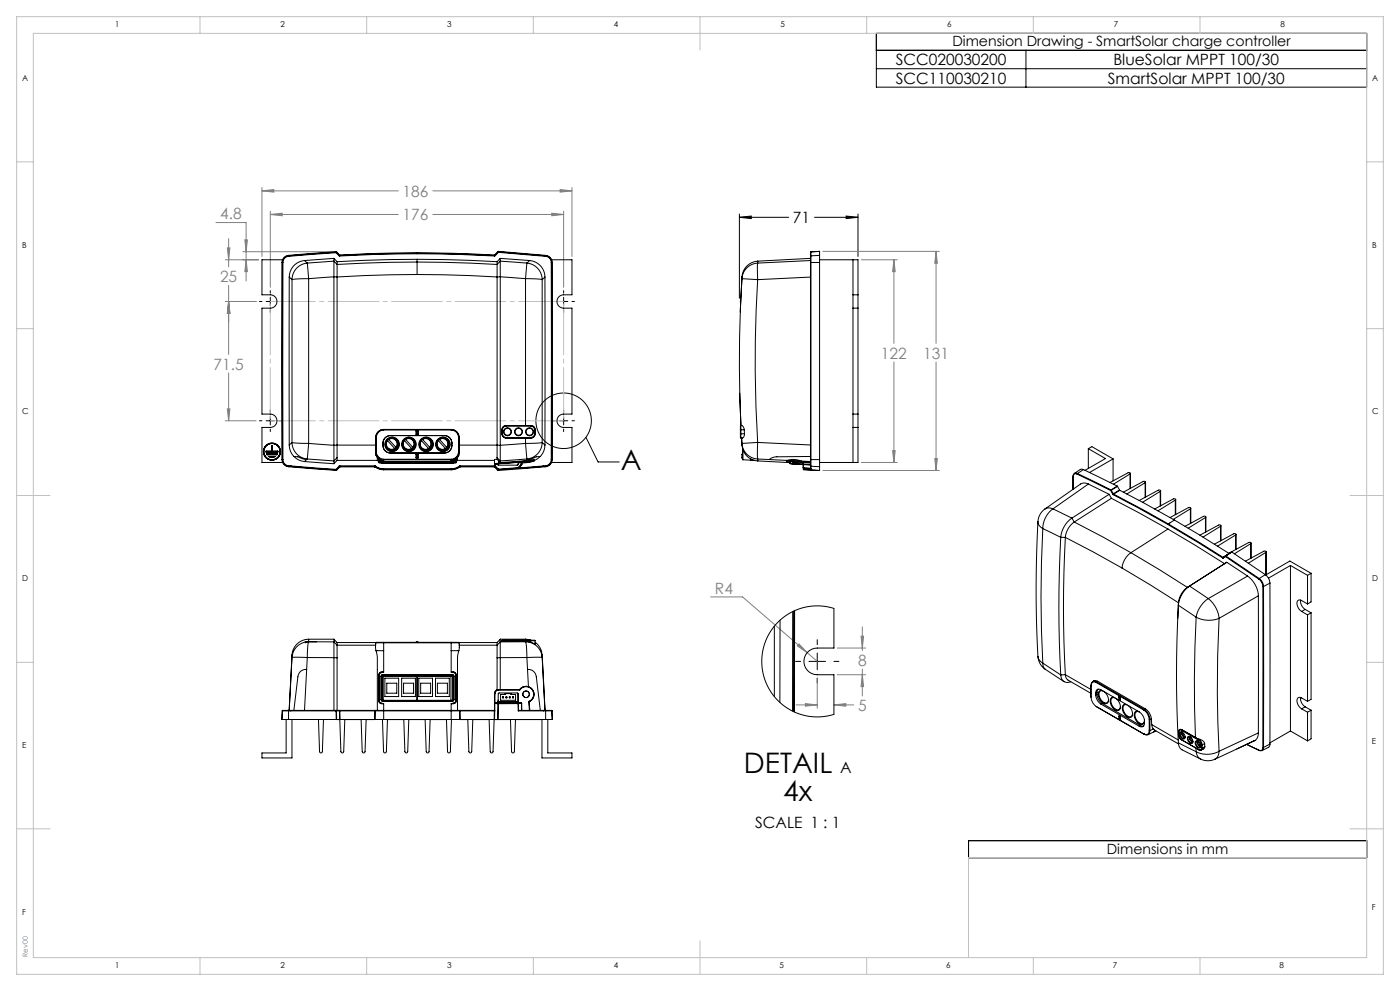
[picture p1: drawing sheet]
<svg xmlns="http://www.w3.org/2000/svg" width="420mm" height="297mm" viewBox="0 0 420 297" stroke-linecap="round" stroke-linejoin="round" font-family="sans-serif">
<defs><g id="words">
<g font-size="8.5">
<text x="186.3" y="140.8">A</text>
<text x="223.2" y="231.7">DETAIL</text>
<text x="235" y="239.9">4x</text>
</g>
<g font-size="4.7">
<text x="268.8" y="19.5">SCC020030200</text>
<text x="334" y="19.5">BlueSolar MPPT 100/30</text>
<text x="268.8" y="25">SCC110030210</text>
<text x="332.3" y="25">SmartSolar MPPT 100/30</text>
<text x="237.9" y="66.9">71</text>
<text x="252.1" y="231.7">A</text>
<text x="226.5" y="248.1">SCALE 1 : 1</text>
</g>
<g font-size="4.7" fill="#808080">
<text x="120.8" y="59">186</text>
<text x="66.1" y="65.7">4.8</text>
<text x="120.8" y="66">176</text>
<text x="66" y="84.5">25</text>
<text x="264.3" y="107.5">122</text>
<text x="276.9" y="107.5">131</text>
<text x="64.1" y="110.8">71.5</text>
<text x="214.5" y="177.9">R4</text>
<text x="257.4" y="199.5">8</text>
<text x="257.4" y="213">5</text>
</g>
<g font-size="4.2">
<text x="285.7" y="13.7">Dimension Drawing - SmartSolar charge controller</text>
<text x="332" y="256">Dimensions in mm</text>
</g>
<g font-size="2.5">
<text x="34.6" y="8.2">1</text>
<text x="84.2" y="8.2">2</text>
<text x="134.2" y="8.2">3</text>
<text x="184.2" y="8.2">4</text>
<text x="234.2" y="8.2">5</text>
<text x="284.2" y="8.2">6</text>
<text x="334.2" y="8.2">7</text>
<text x="384.2" y="8.2">8</text>
<text x="6.7" y="24.2">A</text>
<text x="411.7" y="24.2">A</text>
<text x="6.7" y="74.2">B</text>
<text x="411.7" y="74.2">B</text>
<text x="6.7" y="124.2">C</text>
<text x="411.7" y="124.2">C</text>
<text x="6.7" y="174.2">D</text>
<text x="411.7" y="174.2">D</text>
<text x="6.7" y="224.2">E</text>
<text x="411.6" y="222.8">E</text>
<text x="6.7" y="274.2">F</text>
<text x="411.6" y="272.8">F</text>
<text x="34.6" y="290.2">1</text>
<text x="84.2" y="290.2">2</text>
<text x="134.2" y="290.2">3</text>
<text x="184.2" y="290.2">4</text>
<text x="233.9" y="290.2">5</text>
<text x="283.9" y="290.2">6</text>
<text x="333.9" y="290.2">7</text>
<text x="383.9" y="290.2">8</text>
</g>
<text font-size="2.1" fill="#0080ff" x="8.4" y="286.9" transform="rotate(-90 8.4 286.9)">Rev00</text>
</g></defs>
<g fill="none" stroke="#000" stroke-width=".3">
<path d="M262.9 10h147.1v16.1h-147.1zM307.8 15.1v11M410 15.1h-147.1M262.9 20.6h147.1M221.8 65.1l3.6-.4v.8zM221.8 64.1v25.3M221.8 65.1h14.8M244.4 65.1h13M253.8 64.7l3.6 .4-3.6 .4zM257.4 64.1v12.8M79.8 90.4h2.5M81.1 89.1v2.5"/>
<path d="M167.8 90.4h2.5M169.1 89.1v2.5M79.8 126.1h2.5M81.1 124.9v2.5M167.8 126.1h2.5M169.1 124.9v2.5M175.8 131.1l3.6 7.3h6.4M242.7 198.2h5M245.2 195.7v5M290.6 252h119.4v5.1h-119.4z"/>
<circle cx="169.1" cy="126.1" r="8.3"/>
</g>
<g fill="none" stroke="#808080" stroke-width=".3">
<path d="M78.6 57.2l3.5-.4v.8zM78.6 56.2v20.7M78.6 57.2h40.9M129.8 57.2h41.8M168 56.8l3.6 .4-3.6 .4zM171.6 56.2v20.7M64.8 66.7h9v17.5M67.6 77.9h10M68.2 74.3h.8l-.4 3.6zM68.6 71.5v8.5M72.8 75.4h27.1M73.5 71.9h.7l-.4 3.5z"/>
<path d="M73.8 77.9l.4 3.5h-.7zM81.1 64.3l3.5-.4v.8zM81.1 63.3v22.8M81.1 64.3h38.4M129.8 64.3h39.3M165.5 63.9l3.6 .4-3.6 .4zM169.1 63.3v22.8M246.9 75.3h34.9M258.4 77.9h10.8M268.2 77.9v25M268.2 77.9l.4 3.5h-.8zM280.8 75.3v27.6"/>
<path d="M280.8 75.3l.4 3.6h-.8zM67.6 90.4h9.2M68.6 85.5v20.7M68.6 90.4l.4 3.5h-.8zM68.6 111.8v14.3M268.2 108.5v30.1M280.8 108.5v32.5M67.6 126.1h9.2M68.2 122.5h.8l-.4 3.6zM258.4 138.6h10.8M267.8 135h.8l-.4 3.6zM280.4 137.4h.8l-.4 3.6z"/>
<path d="M246.9 141h34.9M213.2 178.9h9.6l22.4 19.3M239.7 193l2.4 2.6-2.9-2zM251.2 194.2h8.5M258.3 190.7h.8l-.4 3.5zM258.7 187.9v7.1M238.8 211.3h6.4M241.6 210.9l3.6 .4-3.6 .3zM245.2 203.2v9.1M250.2 211.3l3.5-.4v.7zM250.2 211.3h5.9M251.2 202.2h8.5"/>
<path d="M258.7 200.5v8.1M258.7 202.2l.4 3.6h-.8z"/>
</g>
<g fill="none" stroke="#000" stroke-width=".3" stroke-dasharray="15.2 1.3 1.3 1.3">
<path d="M78.6 90.4h-.8M81.1 87.9v-.8M81.1 92.9v.7M83.6 90.4h.7M166.6 90.4h-.8M169.1 87.9v-.8M169.1 92.9v.7M171.6 90.4h.7M78.6 126.1h-.8M81.1 123.6v-.7M81.1 128.6v.8M83.6 126.1h.7"/>
<path d="M166.6 126.1h-.8M169.1 123.6v-.7M169.1 128.6v.8M171.6 126.1h.7M240.2 198.2h-1.5M245.2 193.2v-1.5M250.2 198.2h1.5M245.2 203.2v1.5"/>
</g>
<g fill="none" stroke="#c0c0c0" stroke-width=".3">
<path d="M5 5h410v287h-410zM10 10h400v277h-400zM60 5v5M110 5v5M160 5v5M210 5v10M260 5v5M310 5v5M360 5v5M5 48.5h5M410 48.5h5M5 98.5h5"/>
<path d="M410 98.5h5M5 148.5h10M405 148.5h10M5 198.5h5M410 198.5h5M5 248.4h10M405 248.4h10M410 257h-119.4v30M60 287v5M110 287v5M160 287v5M210 282v10"/>
<path d="M260 287v5M310 287v5M360 287v5"/>
</g>
<path d="M81.1 90.4v35.7M169.1 126.1v-35.7" fill="none" stroke="#c0c0c0" stroke-width=".3" stroke-dasharray="15.2 1.3 1.3 1.3" stroke-dashoffset="-.7"/>
<path d="M169.1 90.4h-88M81.1 126.1h88" fill="none" stroke="#c0c0c0" stroke-width=".3" stroke-dasharray="15.2 1.3 1.3 1.3" stroke-dashoffset="1.7"/>
<path d="M221.8 90.4h.1" fill="none" stroke="#c0c0c0" stroke-width=".3" stroke-dasharray="15.2 1.3 1.3 1.3"/>
<path d="M221.8 65.1l3.6-.4v.8zM253.8 64.7l3.6 .4-3.6 .4z" fill="#000"/>
<g fill="#808080">
<path d="M68.6 90.4l.4 3.5h-.8zM68.2 122.5h.8l-.4 3.6zM68.6 90.4l.4 3.5h-.8zM68.2 74.3h.8l-.4 3.6zM73.5 71.9h.7l-.4 3.5zM73.8 77.9l.4 3.5h-.7zM268.2 77.9l.4 3.5h-.8zM267.8 135h.8l-.4 3.6zM280.8 75.3l.4 3.6h-.8zM280.4 137.4h.8l-.4 3.6zM239.7 193l-.5 .6 2.9 2zM258.3 190.7h.8l-.4 3.5zM258.7 202.2l.4 3.6h-.8z"/>
<path d="M78.6 57.2l3.5-.4v.8zM168 56.8l3.6 .4-3.6 .4z"/>
<path d="M241.6 210.9l3.6 .4-3.6 .3zM250.2 211.3l3.5-.4v.7z"/>
<path d="M81.1 64.3l3.5-.4v.8zM165.5 63.9l3.6 .4-3.6 .4z"/>
</g>
<g fill="none" stroke="#000" stroke-width=".3">
<path d="M84.6 78.7v59M84.6 78.7h.1M84.7 78.7v59M84.7 78.7h.2M84.8 77.9h-6.2v10.5h2.5a2 2 0 0 1 2 2 2 2 0 0 1-2 2h-2.5v31.7h2.5a2 2 0 0 1 2 2 2 2 0 0 1-2 2h-2.5v10.5h6.2M84.9 78.7v59M86.6 76.5a2.14 2.14 0 0 0-2 2.2M86.6 76.5v.2M86.6 76.7v.1M86.6 76.7a2.01 2.01 0 0 0-1.9 2M86.6 76.8a1.86 1.86 0 0 0-1.7 1.9M91.3 78.1a5 5 0 0 0-4.5 4.9"/>
<path d="M91.3 78.1l.9 .7M92.2 78.8l.4 4.7M92.2 78.8a5 5 0 0 0-4.6 5M100.2 77.4l-8.9 .7M100.2 77.4v.9M100.2 77.4l.9 1M100.2 78.3v4.6M100.2 78.3l-8 .5M100.2 78.3l.9 1M100.8 75.6l-14.2 1.1M100.8 75.6v.1M100.8 75.6h.1"/>
<path d="M100.8 75.7l-14.2 1.1M100.8 75.7l.9 .9M100.9 75.4l.1 .1M100.9 75.4l-14.3 1.1M100.9 75.4l-.1 .2M100.9 75.6l-.1 .1M100.9 75.6l.9 .9M101 75.5l-.1 .1M101 75.5l.8 .9M101.1 79.3v3.7M101.1 78.4v.9M101.7 76.6l.2 .1"/>
<path d="M101.8 76.5l-.1 .1M101.8 76.5l.1 .1M101.8 76.4v.1M101.8 76.4h.2M101.9 76.6v.1M102 76.4l-.1 .2M125.1 78.5v3.8M125.1 78.5l16 .4 8 .4M125.1 78.5l-16 .4-8 .4M125.1 77.7l8 .1 16 .6M125.1 77.7l-8 .1-16 .6M125.1 76.1l-13 .2-10.2 .4"/>
<path d="M125.1 76.1l13 .2 10.2 .4M125.1 75.9v.2M125.1 75.9l13 .2 10.2 .5M125.1 75.9l-10.2 .1-13 .6M125.1 75.8l10.2 .1 13 .5M125.1 75.8l-12.9 .2-10.2 .4M125.1 75.8v.1M125.1 77.7v.8M148.3 76.4v.2M148.3 76.6v.1M148.4 76.4l.1 .1M148.4 76.4h-.1"/>
<path d="M148.5 76.5l-.2 .1M148.5 76.5l.1 .1M148.6 76.6l-.3 .1M149.1 79.3v3.7M149.1 78.4v.9M149.4 75.4v.1M149.4 75.4l-1 1M149.4 75.5l.1 .1M149.4 75.5l-.9 1M149.5 75.3l-.1 .1M149.5 75.3v.2M149.5 75.3l14.2 1.2"/>
<path d="M149.5 75.6l-.9 1M149.5 75.6l14.2 1.2M149.5 75.5v.1M149.5 75.5h-.1M149.5 75.5l14.2 1.2M150.1 78.3v4.6M150.1 78.3l8 .5M150.1 78.3l-1 1M150.1 77.4v.9M150.1 77.4l8.8 .7M150.1 77.4l-1 1M158.1 78.8l-.4 4.7"/>
<path d="M158.1 78.8a5 5 0 0 1 4.6 5M158.9 78.1l-.8 .7M158.9 78.1a5 5 0 0 1 4.6 4.9M163.7 76.8a1.86 1.86 0 0 1 1.7 1.9M163.7 76.7v.1M163.7 76.7a2.01 2.01 0 0 1 1.8 2M163.7 76.5a2.14 2.14 0 0 1 2 2.2M163.7 76.5v.2M165.4 78.7v59M165.5 77.9h6.1v10.5h-2.5a2 2 0 0 0-2 2 2 2 0 0 0 2 2h2.5v31.7h-2.5a2 2 0 0 0-2 2 2 2 0 0 0 2 2h2.5v10.5h-6.1M165.5 78.7h-.1M165.5 78.7v59"/>
<path d="M165.7 78.7v59M165.7 78.7h-.2M227.3 78.8v5M227.3 78.8a5 5 0 0 0-4.7 4.7M227.3 78.3v.5M227.3 78.3a5 5 0 0 0-4.7 4.6M243.1 78.7v59M243.1 76.8v1.9M243.1 78.1l-15.8 .7M243.1 77.4l-15.8 .9M243.3 75.5l-.2 1.3M243.3 75.5l2.6-.2v1.2"/>
<path d="M243.3 75.5h.1M243.3 78.7v59M243.3 76.7v2M243.3 78.7h-.2M243.3 76.7l-.2 .1M243.3 75.5v1.2M245.9 78.7v59M245.9 76.5v2.2M245.9 78.7h-2.6M245.9 77.9h11.5v10.5M245.9 76.5l-2.6 .2M245.9 75.4h.1"/>
<path d="M255.9 77.9v10.5M86.8 83l.8 .8M86.8 83v50.4M87.6 83.8v48.8M92.6 83.5v49.4M92.6 83.5l-5 .3M100.2 83v50.5M100.2 83l-7.6 .5M100.2 82.9v.1M100.2 82.9l.9 .1M101.1 83v50.4M125.1 82.3l-8 .1-16 .6"/>
<path d="M125.1 82.3l16 .3 8 .4M149.1 83v50.4M150.1 83v50.5M150.1 83l7.6 .5M150.1 82.9v.1M150.1 82.9l-1 .1M157.7 83.5v44h1.6M157.7 83.5l5 .3M162.7 83.8v48.8M163.5 83l-.8 .8M163.5 83v50.4M222.6 83.5a400.1 400.1 0 0 0-.3 44"/>
<path d="M222.6 83.5l4.7 .3M222.6 83v.5M222.6 83l-.5 10.5M222.6 82.9v.1M227.3 83.8a395.4 395.4 0 0 0 0 48.8M243.1 83l-15.8 .8M255.9 88.4v4M255.9 88.4h1.5M255.9 92.4h1.5M255.9 92.4v31.7M257.4 88.4v4M257.4 92.4v31.7"/>
<path d="M221.9 117.9l.4 9.6M79.8 135.5h3.5M79.8 135.2h1.7M79.8 135.2v.3M79.8 135.2h.1M79.9 135.5h-.1M80 136h3.2M80 136l.1 .3M80.1 136.3h3M80.1 136.3h.1M80.6 136.8h1.9M80.6 136.8l.7 .3"/>
<path d="M80.6 136.8h.1M81.3 137.1h.6M81.3 137.1h.1M81.5 133.6h.2M81.5 133.6v1.6M81.5 135.2h.1M81.7 133.6v1.6M81.7 133.6h.1M81.9 137.1h.1M82.5 136.8l-.6 .3M82.5 136.8h.1M83.1 136.3h.1"/>
<path d="M83.2 136l-.1 .3M83.2 136h.1M83.3 135.5h.1M83.3 135.2v.3M83.3 135.2h-1.6M83.3 135.2h.1M84.6 137.7a2.14 2.14 0 0 0 2 2.2M84.7 137.7a2.01 2.01 0 0 0 1.9 2M84.7 137.7h-.1M84.9 137.7a1.86 1.86 0 0 0 1.7 1.9M84.9 137.7h-.2M86.6 139.9l14.3 1.1"/>
<path d="M86.6 139.7l.6 .1M86.6 139.7v.2M86.6 139.6v.1M86.6 139.6h.7M86.8 133.4v.4a5 5 0 0 0 1.4 3M87.2 139.8l13.6 1M87.3 139.6l13.5 1.1M87.3 139.6l-.1 .2M87.6 132.6l5 .3M87.6 132.6a5 5 0 0 0 4.6 5M87.6 132.6l-.8 .8M88.2 136.8l1.2 .1 2.6 .8"/>
<path d="M88.2 136.8a5 5 0 0 0 3.1 1.5M91.3 138.3l8.9 .7M92 137.7l-.7 .6M92.2 137.6l-.2 .1M92.2 137.6l8 .5M92.6 132.9l7.6 .6M92.6 132.9l-.4 4.7M100.2 133.5h.1M100.2 133.5v4.6M100.2 138.1v.9M101.1 133.4v3.7M101.1 133.4l-.9 .1"/>
<path d="M101.1 137.1l-.9 1M101.1 133.4h11.6M101.1 137.1v.9M101.1 138h12.1M101.1 138l-.9 1M101.7 139.7l.1 .1M101.7 139.7l-.9 1M101.8 139.8l-.9 1M101.8 139.8l.1 .2M101.9 140l-.9 .9M101.9 139.6l-.2 .1M101.9 139.6v.2"/>
<path d="M101.9 139.8h-.1M101.9 139.6h10.6M101.9 139.8h10.6M101.9 139.8l.1 .1M102 139.9l-.1 .1M102 139.9h10.4M112.4 139.9h.1M112.5 139.6l.1 .1M112.5 139.8h.1M112.5 139.6v.2M112.5 139.8l-.1 .1M112.5 139.9l1.4 .7 1.2 .2"/>
<path d="M112.6 139.8l1.2 .6 1.3 .3M112.6 139.8l-.1 .1M112.6 139.7l1.4 .6 1.1 .2M112.6 139.7v.1M112.7 135.3l.1 1.1M112.7 135.3h.1M112.7 133.4v1.9M112.7 131.2h.1M112.7 131.2v2.2M112.7 135.3h.2M112.7 131.2h.2M112.7 135.3a2.44 2.44 0 0 0 2.4 2.5"/>
<path d="M112.7 131.2v4.1M112.8 136.4a2.5 2.5 0 0 0 2.3 1.5M112.8 136.4l.4 .7v.9M112.9 135.3a2.31 2.31 0 0 0 2.2 2.3M112.9 131.2v4.1M113.2 138l.4 .3M113.8 138.7l1.3 .2M113.8 138.3v.4M114.3 138.1l.3 .1M114.3 138.1l-.7-.3 .2 .9M114.3 138.1v.2M114.3 138.1l-.7 .1 .2 .1"/>
<path d="M114.3 138.3h-.5M114.3 138.7h.6M114.4 138.8l.7 .1M114.6 138.3l.3 .1M114.6 138.2h.5zM114.6 138.2h.1M114.6 138.3h-.3M114.9 138.3h-.6v.4M114.9 138.5l-.5-.1-.1 .3M114.9 138.3h20.8M114.9 138.7h20.8M114.9 138.5h20.8"/>
<path d="M114.9 138.3v.4M114.9 133.5a2.25 2.25 0 0 0 2.2 2.3M114.9 132.8v.7M114.9 132.8h.1M114.9 133.5h.1M114.9 133.5a2.22 2.22 0 0 0 2.2 2.3M115.1 128.9a2.27 2.27 0 0 0-2.2 2.3M115.1 137.6v.2M115.1 128.7v.2M115.1 128.7a2.44 2.44 0 0 0-2.4 2.5M115.1 137.8v.6h-.2M115.1 128.9h20.3"/>
<path d="M115.1 137.6h20.3M115.1 137.8h20.3M115.1 128.7h20.3M115.1 128.7h.1M115.1 138.9h20.3M116.2 132a1.62 1.62 0 0 0 .1 2.1 1.62 1.62 0 0 0 2.1 .3M116.2 132l2.2 2.4M116.6 131.7a1.63 1.63 0 0 1 2.1 .3 1.63 1.63 0 0 1 .1 2.1M116.6 131.7l-.4 .3M116.6 131.7l2.2 2.4M117.1 130.5a2.25 2.25 0 0 0-2.2 2.3M117.1 130.6a2.22 2.22 0 0 0-2.2 2.2"/>
<path d="M117.1 130.5h16.2M117.1 135.8h16.2M117.1 130.5v.1M117.1 135.8h.1M117.1 130.6h16.2M117.5 131.3a1.75 1.75 0 0 1 1.8 1.8 1.75 1.75 0 0 1-1.8 1.7 1.75 1.75 0 0 1-1.7-1.7M118.8 134.1l-.4 .3M121.3 132a1.62 1.62 0 0 0 .1 2.1 1.62 1.62 0 0 0 2.1 .3M121.3 132l2.2 2.4M121.6 131.8a1.63 1.63 0 0 1 2.2 .1 1.63 1.63 0 0 1 0 2.2M121.6 131.8l-.3 .2M121.6 131.8l2.2 2.3"/>
<path d="M122.6 131.3a1.75 1.75 0 0 1 1.7 1.9 1.75 1.75 0 0 1-2 1.6 1.75 1.75 0 0 1-1.4-2.2M123.8 134.1l-.3 .3M124.9 130.1l.1 .2M124.9 137.2l.1 .1M124.9 129.2v.9M124.9 136.2v1M124.9 129.2h.1M124.9 136.2h.1M124.9 130.1h.1M124.9 137.2h.1M125 129l-.1 .2M125 136.1l-.1 .1"/>
<path d="M125 129h.2M125 130.3h.2M125 136.1h.2M125 137.3h.2M125 129h.1M125 136.1h.1M125 129v.2M125 130.1v.2M125 136.1v.1M125 137.2v.1M125 130.1h.2M125 129.2v.9"/>
<path d="M125 136.2v1M125 129.2h.2M125 137.2h.2M125 136.2h.2M125 130.3h.1M125 137.3h.1M125.2 129v.2M125.2 129l.2 .2M125.2 129.2h.2M125.2 130.1h.2M125.2 130.1v.2M125.2 136.2h.2"/>
<path d="M125.2 137.2h.2M125.2 136.1v.1M125.2 136.1l.2 .1M125.2 137.2v.1M125.2 129.2v.9M125.2 136.2v1M125.2 130.3h.1M125.2 137.3h.1M125.2 129h.1M125.2 136.1h.1M125.4 130.1l-.2 .2M125.4 137.2l-.2 .1"/>
<path d="M125.4 130.1h.1M125.4 137.2h.1M125.4 129.2v.9M125.4 136.2v1M125.4 129.2h.1M125.4 136.2h.1M126.4 132a1.62 1.62 0 0 0 .1 2.1 1.62 1.62 0 0 0 2.1 .3M126.4 132l2.2 2.4M126.8 131.7a1.63 1.63 0 0 1 2.1 .3 1.63 1.63 0 0 1 0 2.1M126.8 131.7l-.4 .3M126.8 131.7l2.1 2.4M127.8 131.3a1.75 1.75 0 0 1 1.2 2.8 1.75 1.75 0 0 1-3-.5"/>
<path d="M128.9 134.1l-.3 .3M131.5 132a1.62 1.62 0 0 0 0 2.1 1.62 1.62 0 0 0 2.1 .3M131.5 132l2.1 2.4M131.8 131.8a1.63 1.63 0 0 1 2.1 .1 1.63 1.63 0 0 1 .1 2.2M131.8 131.8l-.3 .2M131.8 131.8l2.2 2.3M132.7 131.3a1.75 1.75 0 0 1 1.8 1.7 1.75 1.75 0 0 1-1.7 1.8 1.75 1.75 0 0 1-1.8-1.6M133.3 130.5a2.25 2.25 0 0 1 2.3 2.3M133.3 130.6a2.22 2.22 0 0 1 2.2 2.2M133.3 130.5v.1M133.3 135.8h.1M134 134.1l-.4 .3"/>
<path d="M135.4 128.9a2.28 2.28 0 0 1 2.2 2.3M135.4 137.6v.2M135.4 128.7v.2M135.4 128.7a2.44 2.44 0 0 1 2.3 2.5M135.4 128.7a2.46 2.46 0 0 1 2.4 2.5M135.4 137.8v.6h.3M135.4 128.7h.1M135.4 138.7v.2M135.5 133.5a2.22 2.22 0 0 1-2.2 2.3M135.5 132.8h.1M135.5 133.5h.1M135.5 132.8v.7"/>
<path d="M135.6 133.5a2.25 2.25 0 0 1-2.3 2.3M135.6 132.8v.7M135.7 138.3h.5v.4M135.7 138.5l.5-.1v.3M135.7 138.3v.4M135.9 138.3h.2M135.9 138.2h-.5l.5 .1M135.9 138.2v.1M135.9 138.3l-.2 .1M136.1 138.3h.6M136.2 138.7h-.5M136.2 138.1l.7-.3-.2 .9"/>
<path d="M136.2 138.1l-.3 .1M136.2 138.1l-.1 .2M136.2 138.1l.7 .1-.2 .1M136.2 138.7l-.8 .2M136.7 138.7h-1.3M136.7 138.3v.4M137.3 138h11M137.3 138l-.4 .3M137.6 135.3a2.3 2.3 0 0 1-2.2 2.3M137.6 135.3h.1M137.6 131.2h.1M137.6 131.2v4.1"/>
<path d="M137.7 136.4a2.5 2.5 0 0 1-2.3 1.5M137.7 136.4l-.4 .7v.9M137.7 135.3a2.44 2.44 0 0 1-2.3 2.5M137.7 131.2h.1M137.7 131.2v4.1M137.7 135.3h.1M137.8 131.2v2.2M137.8 133.4v1.9M137.8 133.4h11.3M137.8 135.3l-.1 1.1M137.8 139.7l-1 .5-1.4 .3M137.8 139.7l.1 .1"/>
<path d="M137.9 139.8l-1.2 .6-1.3 .3M137.9 139.8v.1M137.9 139.9l-1 .6-1.5 .3M138 139.6l-.2 .1M138 139.6v.2M138 139.8h-.1M138 139.8v.1M138 139.6h10.3M138 139.8h10.3M138 139.9h-.1M138 139.9h10.2M148.2 139.9l.2 .1"/>
<path d="M148.3 139.6h.1M148.3 139.8h.1M148.3 139.6v.2M148.3 139.8l-.1 .1M148.4 140l.9 1M148.4 139l.1 .1M148.4 139v.1M148.4 139.1l.1 .1M148.4 139.1v.7M148.4 139.7v.1M148.4 139.7l1 1M148.4 139.8v.2"/>
<path d="M148.4 139.8h.1M148.5 139.1v.1M148.5 139.2h.1M148.5 139.2v.4M148.5 139.6l-.1 .1M148.5 139.6l1 1M149.1 137.7h-.8l.1 1.3M149.1 137.7l.5 .4M149.1 133.4v3.7M149.1 133.4l1 .1M149.1 137.1l1 1M149.1 137.1v.6"/>
<path d="M149.4 139.1l-.9 .1M149.6 138.1l.5 .5M149.6 138.1v.7M149.6 138.8l-1.2 .2M149.6 138.8v.1M149.6 138.9l-1.1 .2M150.1 138.1v.5M150.1 133.5h.1M150.1 133.5v4.6M150.6 130l.4 .9 .9 .4M150.6 130h.1M150.6 128.8v1.2"/>
<path d="M150.6 128.8h.1M150.6 130a1.26 1.26 0 0 0 1.3 1.3M150.7 130a1.11 1.11 0 0 0 1.2 1.1M150.7 128.8v1.2M151.9 127.5l-.9 .4-.4 .9M151.9 127.5v.2M151.9 127.7a1.11 1.11 0 0 0-1.2 1.1M151.9 131.1v.2M151.9 127.5a1.26 1.26 0 0 0-1.3 1.3M151.9 127.5h7.4M151.9 127.7h7.4M151.9 131.1h7.4"/>
<path d="M151.9 127.5h.1M151.9 131.3h.1M155.1 138.6h.3M155.4 138.6l-6 .5M155.4 138.6l.1 .1M155.5 138.7l-.1 .5-.3 .2h-5.6l-.1-.3M155.9 138.2l-5.8 .4M155.9 138.2v.2M155.9 138.4h.1M155.9 138.4v.1M155.9 138.4l-6.3 .4M155.9 138.5l-6.3 .4"/>
<path d="M156.3 138.7h-.8M156.3 138.7v.5M156.3 139.2h.1M156.3 139.2l-.9 1M156.4 139.2l-.9 1.1M156.4 139.2l.1 .2M156.5 139.4l-.8 .8M156.5 138.7h-.2M156.5 138.7v.1M156.5 138.7v.4M156.5 139.1l-.2 .1M156.5 139.1l-.1 .1"/>
<path d="M156.5 139.1v.2M156.5 139.3v.1M156.5 138.8v.5M157.7 132.9l-7.6 .6M157.7 132.9l.4 4.7M158.1 137.6l-8 .5M158.1 137.6l.2 .1M158.3 137.7l.2 .3M158.5 138.2l-2.6 .3M158.5 138.2h1.6l-1.4 .3 .1 .1M158.5 138.1l-2.6 .3M158.5 138.1v.1"/>
<path d="M158.5 138l1.6-.3 .1 .4M158.5 138l-2.6 .2M158.5 138v.1M158.8 138.3l-2 .2 2-.2M158.8 138.6l-2.3 .2M158.8 138.4l.1 .1M158.9 138.5l-.1 .1M158.9 138.4v.1M159.3 131.3h-1.6v1.6M159.3 127.5l.9 .4 .4 .9M159.3 127.5a1.26 1.26 0 0 1 1.2 1.3M159.3 127.7a1.11 1.11 0 0 1 1.1 1.1"/>
<path d="M159.3 127.5v.2M159.3 131.1v.2M159.3 131.3h-7.4M159.3 127.5h.1M159.3 131.3h.1M160.2 138.1h-1.7M160.2 138.1l-1.6 .4M160.4 128.8h.1M160.4 130a1.11 1.11 0 0 1-1.1 1.1M160.4 130h.1M160.4 128.8v1.2M160.5 130a1.26 1.26 0 0 1-1.2 1.3"/>
<path d="M160.5 128.8v1.2M160.5 128.8h.1M160.5 130h.1M160.6 128.8v1.2M160.6 130l-.4 .9-.9 .4M162.1 136.8l-1.2 .1-2.6 .8M162.1 136.8l-1.9 1.2M162.7 132.6l-5 .3M162.7 132.6a5 5 0 0 1-4.6 5M162.7 132.6l.8 .8M162.9 139.6l-7.2 .6M162.9 139.6l.1 .2"/>
<path d="M163 139.8l-7.5 .6M163.5 133.4a5 5 0 0 1-1.4 3.4M163.7 139.6v.1M163.7 139.6h-.8M163.7 139.7l-.7 .1M163.7 139.7v.2M163.7 139.9l-14.3 1.1M165.4 137.7a1.86 1.86 0 0 1-1.7 1.9M165.4 137.7h.1M165.5 137.7a2.01 2.01 0 0 1-1.8 2M165.5 137.7h.2M165.7 137.7a2.14 2.14 0 0 1-2 2.2"/>
<path d="M222.1 130l.2 1.3M222.1 130h.2M222.1 128.8h.2M222.1 128.8v1.2M222.3 127.5l.6 .3 .4 1M222.3 130v1.3M222.3 127.5v1.3M222.3 127.5l-.2 1.3M222.3 128.8h1M222.3 130h1M222.3 128.8v1.2M222.6 136.2v1"/>
<path d="M222.6 132.9l-.1-1.6 .1 2.2M222.6 132.9a5 5 0 0 0 4.7 4.7M222.6 132.9v.6M222.6 133.5h.1M222.6 133.5a5 5 0 0 0 4.7 4.6M222.7 135.3h.2M222.7 135.3l.2 2.5M222.7 134.3v1M222.9 135.3v2.5M222.9 135.3h.2M222.9 137.8l3.4 .2M222.9 134.8v.5"/>
<path d="M223.3 128.8v1.2M223.3 130l-.3 1.2-.7 .1M225.2 137.5v.4M227.3 132.6l15.8 .8M227.3 137.6l3.6 .1M227.3 132.6v5M227.3 132.6l-4.7 .3M227.3 137.6v.5M227.3 138.1l9.6 .5M230.9 137.7h.1M230.9 137.7l5.1 .3M235.9 138.2l.4 .2"/>
<path d="M236 138a6.7 6.7 0 0 1 4.5 .2M236 138l-.1 .2M236 138v.1M236 138.1l4.5 .2M236 138.1l.1 .1M236 138.1l-.1 .1M236.1 138.2l4.4 .3M236.1 138.2l.9 .3M236.8 138.5h.2M236.9 138.6v.2M236.9 138.6v-.1v.3M236.9 138.8l.1 .1"/>
<path d="M237 138.9l1.2 .2M237 138.5v.4M237.3 138.4l2 .1zM238.2 138.6h-.3v.4l3 .1M238.2 138.6l2.6 .1M238.2 138.6v.5M238.2 139.1l2.7 .1M240.5 138.5l2.6 .1M240.5 138.4v.1M240.5 138.4l2.6 .1M240.5 138.3v.1M240.5 138.2l2.6 .1"/>
<path d="M240.5 138.2v.1M240.9 139.2h.1M241 138.7l.1 2M241 138.7l2.1 .1M241 138.7v.4M241 139.2l.1 1.5M241 139.2l2.1 .2M241 139.1v.1M241 139.1l-.1 .1M241 139.1l2.1 .2M243.1 137.7h.2M243.1 137.7v1.9"/>
<path d="M243.1 139.6l.2 .1M243.1 139.6l.2 .2M243.1 136.8l-10 .1a2.89 2.89 0 0 0-2.2 .8M243.1 139.6l.1 .8M243.1 139.6h.1M243.3 137.7v2M243.3 137.7h2.6M243.3 139.7l2.6 .2M243.3 139.7v.7M245.9 137.7v2.2M245.9 139.9v1.1M245.9 139.9h.1"/>
<path d="M255.9 124.1v4M255.9 124.1h1.5M255.9 128.1h1.5M255.9 128.1v10.5M257.4 124.1v4M257.4 128.1v10.5h-11.5M326.5 134.5l1.1-.6 6.3 3.6M326.5 134.5l5.1 2.9-6.1 3.6M326.5 134.5v5.9M333.9 137.5l-7 4.1M333.9 137.5v6.6M100.8 140.8l.1 .2"/>
<path d="M100.8 140.7v.1M100.8 140.7l.1 .1M100.9 140.8h-.1M100.9 140.8l.1 .1M101 140.9l-.1 .1M115.1 140.5v.2M115.1 140.7v.1M115.1 140.5h20.3M115.1 140.7h20.3M115.1 140.8h20.3M135.4 140.5v.2M135.4 140.7v.1"/>
<path d="M149.3 141h.1M149.4 140.7h.1M149.4 140.7l-.1 .3M149.5 140.6l-.1 .1M149.5 140.6v.1M149.5 140.7l-.1 .3M155.4 140.2l.1 .1M155.4 140.2v.1M155.4 140.2l-5.9 .4M155.4 140.3l-5.9 .4M155.4 140.3l.1 .1M155.5 140.3h-.1"/>
<path d="M155.5 140.3l.1 .1M155.6 140.4h-.1M155.7 140.2l-.1 .2M241.1 140.3l-.1-.1 .1 .1M241.1 140.3h.1M241.1 140.3l2.2 .1M241.1 140.3l2.1 .1M241.1 140.7l4.8 .3M241.1 140.7h.1M243.2 140.4h.1M245.9 141h.1M311.4 156.4a2.29 2.29 0 0 0 1.4 2"/>
<path d="M311.4 156.4a374.5 374.5 0 0 0 0 40.3M312.8 158.4l5.4 2.6M312.8 158.4a377.1 377.1 0 0 0 0 40.3M313.5 152.5a5 5 0 0 0-2.1 3.9M315.9 152.5a7.4 7.4 0 0 0-3.1 5.9M315.9 152.5a2.49 2.49 0 0 0-2.4 0M315.9 152.5l5.7 2.8M321.6 155.3a7.9 7.9 0 0 0-3.4 5.7M321.6 155.3l.7 1.2M321.9 142.8v3.9M321.9 142.9h.1M322.3 156.5a6.4 6.4 0 0 0-2.7 4.6"/>
<path d="M322.3 156.5l17 9.1M323.1 142.1a.78 .78 0 0 0-.8 0 .78 .78 0 0 0-.4 .8M323.1 142.1l10.1 4.9M323.2 141.9a.9 .9 0 0 0-1 0 .9 .9 0 0 0-.3 1M323.2 141.9l10.1 4.9M323.2 141.9l-.1 .2M324.2 145.1l-10.7 7.4M325 140.7l10.2 5M325 140.7l-.7-.1-2 1.3M325 140.7l-1.8 1.2M326.5 145.1l-.5-.2a1.96 1.96 0 0 0-1.8 .2M326.5 145.1l-10.6 7.4"/>
<path d="M326.5 145.1l6.2 3M332.7 148.1l.7 1.2M332.7 148.1l-11.1 7.2M333.2 147l.6 1.1M333.3 146.8l.1 .1M333.3 146.8l-.1 .2M333.4 146.9l-.2 .1M333.4 146.9l.6 1.1M333.4 149.3l17 9.3M333.4 149.3l-11.1 7.2M333.8 148.1l.2 .2M334 148.3l16.4 8.9"/>
<path d="M334 148l-.2 .1M334 148l.1 .1M334.1 148.1l-.1 .2M334.1 148.1l16.4 8.9M335.2 145.7v.1M335.2 145.7l-1.9 1.1M335.2 145.8l-1.8 1.1M335.2 145.8l.7 1.1M335.9 146.9l-1.9 1.1M335.9 146.9h.1M335.9 146.9l-1.8 1.2M335.9 146.9l16.4 9"/>
<path d="M339 142v-.3h-.6l-5.4 2.9M339 142l-5 3.1M339 142v4.4M339.1 141.9v4.5M343.5 144.7v-.4h-.6l-5.9 3.2M343.5 144.7l-5.5 3.3M343.5 144.7v4.3M343.7 144.5v4.5M348.1 147.3v-.4h-.6l-5.7 3.1M348.1 147.3l-5.3 3.2M348.1 147.3v4.3M348.2 147.1v4.5"/>
<path d="M350.4 158.6l17 10.3 .6-.4M350.4 157.2l16.4 10M350.4 158.6l-11.1 7M350.5 157l-.1 .2M350.5 157l16.4 10M352.3 155.9l16.4 10M352.3 155.9l-1.8 1.1M352.6 149.9v-.4h-.6l-5.6 3M352.6 149.9l-5.2 3.2M352.6 149.9v4.4M352.7 149.7v4.5M357.1 152.5v-.4h-.6l-5.5 3"/>
<path d="M357.1 152.5l-5.1 3.2M357.1 152.5v4.4M357.2 152.3v4.5M361.6 155.1v-.3h-.6l-5.5 2.9M361.6 155.1l-5.1 3.2M361.6 155.1v4.4M361.8 154.9v4.5M366.2 157.7v-.3h-.6l-5.6 3M366.2 157.7l-5.3 3.3M366.2 157.7v4.4M366.3 157.5v4.5M318.2 161a377.2 377.2 0 0 0 0 41.3"/>
<path d="M318.2 161h.1M318.2 161l1.4 .1M319.6 161.1a376.1 376.1 0 0 0 0 41.1M319.6 161.1l17 9.1M336.6 170.2l16.9 10.5M339.3 165.6a6.3 6.3 0 0 0-2.7 4.6M339.3 165.6l16.9 10.4M356.2 176a6.4 6.4 0 0 0-2.7 4.7M356.9 175.6a7.9 7.9 0 0 0-3.4 5.8M356.9 175.6l5.6 3.8M356.9 175.6l-.7 .4M362.5 179.4a8.7 8.7 0 0 1 3.2 5.9"/>
<path d="M362.5 179.4a8.6 8.6 0 0 0-3.7 5.6M366.8 167.2h.2M366.9 167l-.1 .2M366.9 167l.1 .1M367 167.1v.1M367.6 166.8l-.6 .4M367.6 166.8l10 6.8M367.7 166.6h.1M367.7 166.6l-.1 .2M367.7 166.6l-.7 .5M367.8 166.6l-.2 .2M367.8 166.6l10 6.8"/>
<path d="M368 168.5l-11.8 7.5M368 168.5l6.3 4.1M368.7 165.9l-1.8 1.1M368.7 165.9h.1M368.8 165.9l-1.8 1.2M369.5 165.4h.1M369.5 165.4l-1.8 1.2M369.5 165.4l-.7 .5M369.5 165.4l-1.7 1.2M369.5 165.4l10.1 6.8M370.7 160.3v-.3h-.6l-5.8 3.1M370.7 160.3l-5.5 3.4"/>
<path d="M370.7 160.3v4.4M370.8 160.2v4.4M374.3 172.6l-11.8 6.8M374.3 172.6a7.9 7.9 0 0 1 3.2 6M375.2 162.9v-.3h-.6l-6 3.2M375.2 162.9l-4.9 3.1M375.2 162.9v4.4M375.3 162.8v4.5M377.5 178.6l-11.8 6.7M377.5 178.6v41.1M377.6 173.6a2.93 2.93 0 0 1 1.3 2.2M377.8 173.4a3.2 3.2 0 0 1 1.3 2.4"/>
<path d="M377.8 173.4l-.2 .2M378.9 175.8v48.2M378.9 175.8h.2M379.1 175.8v48.2M379.6 172.2a3.4 3.4 0 0 1 1.4 2.6M379.6 172.2l-1.8 1.2M379.7 165.6v-.4h-.6l-5.5 3M379.7 165.6l-5.2 3.2M379.7 165.6v6.7M379.9 165.4v6.8M381 174.8v48.2M381 174.8l-1.9 1"/>
<path d="M387.1 169.5l5.2 2.9M387.1 169.5l-6.6 3.8M387.1 169.5v49.6M390.2 179.8v.8l.4 1 1 1M392.3 172.4v8.6M393.3 171.8l-6.3-3.7-7.3 4.2M393.3 171.8l-1 .6M393.3 171.8v8.6l-1 .6M87.6 197.1l-.8 15.8M87.6 197.1h4.6M87.6 197.1v-.8l-.9 16.6M91.5 192.3l.2 .2"/>
<path d="M91.7 192.5v.2M92.2 197.1l-.2 3.5M92.2 197.1h8M92.6 192.3l-.4 4.8M92.6 192.3l7.6 .1M92.6 192.3a5 5 0 0 0-5 4.8M92.6 192.2l.1 .1M92.6 191.6v.7M92.7 192.3l-1 .2M95 192.3h-2.3M100.2 191.6h-7.6a5 5 0 0 0-5 4.7M100.2 192.4v4.7"/>
<path d="M100.2 192.4h.1M100.2 191.6v.8M100.2 191.6l.9 1M100.2 192.4l.9 1M100.2 197.1v15.8M100.2 197.1h.9M101.1 193.4v3.7M101.1 192.6v.8M101.1 197.1v15.8M101.1 192.6h11.7M101.1 193.4h11.6M112.7 192.6l.1 2.4"/>
<path d="M112.7 192.6h2.4M112.7 192.6h.1M112.8 195l.4 2v15.9M112.8 195h2.3M112.8 192.5l-.1 .1M112.9 192.5h2.2M115.1 192.5v.1M115.1 192.6v8.8M115.1 192.6h20.3M115.1 192.5h20.3M124.9 192.5h.1M125 192.3l-.1 .2"/>
<path d="M125 192.3v.2M125 192.5h.1M125 192.5h.2M125 192.3h.2M125.2 192.5h.2M125.2 192.3v.2M125.2 192.3l.2 .2M125.2 192.5h.1M125.4 192.5h.1M135.4 195h2.3M135.4 192.5v.1M135.4 192.5h2.2"/>
<path d="M135.4 192.6v8.8M137.6 192.5l.1 .1M137.7 195l-.4 2v15.9M137.7 192.6h11.4M137.7 192.6h-2.3M137.7 192.6h.1M137.7 192.6v2.4M137.8 193.4h11.3M149.1 193.4v3.7M149.1 192.6v.8M149.1 197.1v9.7M150.1 197.1v9.6"/>
<path d="M150.1 197.1h-1M150.1 192.4v4.7M150.1 192.4h.1M150.1 191.6v.8M150.1 191.6l-1 1M150.1 191.6h7.6M150.1 192.4l-1 1M150.6 192l.1 .2h1.2M150.6 192h1.3M151.9 191.9l-1.3 .1M151.9 191.9v.1M151.9 192v.2"/>
<path d="M151.9 192.2h5.8M151.9 192h7.4M151.9 191.9h7.4M157.7 191.6l1.6 .3M157.7 191.6v.3M157.7 192.3l-7.6 .1M157.7 192.3l.4 4.8M157.7 192.3a5 5 0 0 1 5 4.8M157.7 192.2v.1M157.7 192.2l1.6 .3M158.1 197.1h-8M158.1 197.1l.2 3.5"/>
<path d="M158.1 197.1h4.6M159.3 192h1.2M159.3 191.9v.1M159.3 191.9l1.2 .1M159.3 192v.5M160.5 192l.1 1.1-1.3-.6M160.5 192.5a4.9 4.9 0 0 1 2.2 3.8M162.7 196.3l.8 16.6zM232.3 187.7v21.1M233.4 186.5l3.5-2.7 2.1-1 2.2-.7 2.2-.4 2.4-.1 2.2 .2 2.2 .5v11.9l-5.9 .1a4 4 0 0 0-3.1 4.3 4 4 0 0 0 4 3.6h5v11.9l-2.5 .6-2.6 .2-2.5-.2-2.5-.6-2.4-1-2.2-1.3-1.9-1.7-1.8-1.9-1.5-2.4-1.1-2.8-.6-2.9v-3l.4-2.9 1-2.9 1.5-2.5zM234 185.9v24.6M237.8 183.3v29.8"/>
<path d="M238.1 183.1v30.2M238.4 183l-.1 30.4M311.4 196.7a5 5 0 0 0 2.2 3.9M311.4 196.7v.3a2.72 2.72 0 0 0 1.4 1.7M312.8 198.7l5.4 3.6M312.8 198.7a2.11 2.11 0 0 0 .8 1.9M353.5 181.4l5.3 3.6M353.5 181.4a377.2 377.2 0 0 0 0 41.2M353.5 181.4h.1M353.5 180.7l-.2 4.7M353.5 180.7v.7M358.8 185a8.3 8.3 0 0 0 6.9 .3"/>
<path d="M358.8 185a380.7 380.7 0 0 0-.2 36l1.3 .6M365.7 185.3a371.1 371.1 0 0 0 0 39.9M390.5 183.3l1.8 1M391.6 182.6l-1.1 .7M391.6 182.6l1.7 1.1M392.3 181l-1.8-1a.94 .94 0 0 0-1.2 0 .94 .94 0 0 0-.2 1.3l.7 1.3 .7 .7M392.3 184.3v25.9M393.3 183.7v25.9l-1 .6M393.3 183.7l-1 .6M84.7 213l-.2 2.6M84.7 213h.1M84.7 213h1.9"/>
<path d="M84.7 213l-.1 2.6h2M84.8 212.9l-.1 .1M85.8 215.6v10.1h-7.2v1.5h9v-11.5M86.6 215.6h14.3M86.6 213h.6M86.6 213v2.6M86.6 212.9v.1M86.6 212.9l-1.9 .1M86.6 212.9h.7M87.2 213h13.6M87.3 212.9l-.1 .1M87.3 212.9h13.5"/>
<path d="M92 200.6l-.7 12.3M92 200.6a2.39 2.39 0 0 0-2.6 2.2l-1.2 10.1M95.5 215.7l.4 9.5a.42 .42 0 0 0 .4 .5 .42 .42 0 0 0 .4-.5l.3-9.5M100.8 213h.1M100.8 213l.1 2.6M100.8 212.9l.1 .1M100.8 212.9v.1M100.8 212.9h.9M100.9 215.6h.1M100.9 213h.9M100.9 213l.1 2.6M101 215.6l11.5 .1"/>
<path d="M101.7 212.9l.1 .1M101.7 212.9h.2M101.8 213h.1M101.8 213l.1 2.6M101.9 215.7l.4 9.5a.43 .43 0 0 0 .4 .5 .43 .43 0 0 0 .4-.5l.3-9.5M101.9 213v2.6M101.9 212.9v.1M101.9 213h10.6M101.9 212.9h10.6M108.3 215.7l.4 9.5a.43 .43 0 0 0 .4 .5 .43 .43 0 0 0 .4-.5l.3-9.5M112.5 213v2.6M112.5 213h.1"/>
<path d="M112.5 212.9v.1M112.5 212.9h.1M112.5 215.6h2.6M112.6 213l-.1 2.6M112.6 213h2.5M112.6 212.9v.1M112.6 212.9h2.5M113.6 209.9l.1 .5 .5 .4M113.6 202.4v7.5M113.6 209.9h.1M113.6 202.4h.1M113.6 209.9l.2 .6 .4 .3"/>
<path d="M113.8 209.9l.5 .8M113.8 209.9h-.2M113.8 202.4h-.2M113.8 202.4v7.5M114.2 210.8l.4 .1M114.3 201.5l-.5 .4-.2 .5M114.3 201.5l-.5 .3-.2 .6M114.3 201.5v.1M114.3 210.7l.3 .1M114.3 210.7l-.1 .1M114.3 201.6l-.4 .4-.1 .4M114.3 209.7l.6 .5"/>
<path d="M114.3 202.7v7M114.3 209.7h.1M114.3 202.7h.1M114.4 209.7l.5 .5M114.6 209.7l.3 .2M114.6 209.7h.1M114.6 202.7v7M114.6 202.7h.1M114.6 201.4l-.3 .1M114.6 201.4v.1M114.6 201.4h.5M114.6 210.9h.5"/>
<path d="M114.6 201.5l-.3 .1M114.6 210.8l.5 .1M114.6 210.8v.1M114.7 215.7l.4 9.5a.42 .42 0 0 0 .4 .5 .42 .42 0 0 0 .4-.5l.3-9.5M114.9 202.2l-.6 .5M114.9 202.4h.2M114.9 202.4l-.3 .3M114.9 202.2l-.5 .5M114.9 202.2h.1M114.9 202.4h.1M114.9 209.9h.1M114.9 210.2h.1"/>
<path d="M114.9 202.2h20.8M114.9 210.2h20.8M115 202.8h20.3M115 202.4v7.5M115.1 212.9v.1M115.1 201.4l-.5 .1M115.1 209.9h-.2M115.1 202.4h.1M115.1 209.9h.1M115.1 210.9v2M115.1 213v2.6M115.1 213h20.3"/>
<path d="M115.1 215.6h20.3M115.1 212.9h20.3M115.1 209.9h20.3M115.1 202.4h20.3M115.2 202.4v.4M115.5 203.3h4.1v5.5h-4.1zM116 204.8h3v3h-3zM117.4 202.4v.4M117.7 202.4v.4M119.9 202.4v.4M120.2 202.4v.4M120.5 203.3h4.1v5.5h-4.1z"/>
<path d="M121.1 204.8h3v3h-3zM121.1 215.7l.4 9.5a.42 .42 0 0 0 .4 .5 .42 .42 0 0 0 .4-.5l.3-9.5M122.4 202.4v.4M122.6 202.4v.4M124.9 202.4v.4M125.1 202.4v7.5M125.4 202.4v.4M125.6 203.3h4.2v5.5h-4.2zM126.2 204.8h3v3h-3zM127.5 215.7l.4 9.5a.43 .43 0 0 0 .4 .5 .43 .43 0 0 0 .4-.5l.3-9.5M127.6 202.4v.4M127.9 202.4v.4"/>
<path d="M130.1 202.4v.4M130.3 202.4v.4M130.7 203.3h4.1v5.5h-4.1zM131.2 204.8h3v3h-3zM132.6 202.4v.4M132.8 202.4v.4M133.9 215.7l.4 9.5a.43 .43 0 0 0 .4 .5 .43 .43 0 0 0 .4-.5l.3-9.5M135 202.4v.4M135.3 202.4v7.5M135.4 213h2.5M135.4 215.6h2.5M135.4 212.9v.1"/>
<path d="M135.4 212.9h2.4M135.4 201.4l.5 .1M135.4 209.9h.3M135.4 202.4h.3M135.4 202.4h.1M135.4 209.9h.1M135.4 210.9v2M135.4 213v2.6M135.4 201.4h.5M135.4 210.9h.5M135.7 202.2l.5 .5M135.7 202.4l.2 .3"/>
<path d="M135.7 202.4h-.3M135.7 202.2h.1M135.7 202.4h.1M135.7 209.9h.1M135.7 210.2h.1M135.9 210.8l-.5 .1M135.9 210.8v.1M135.9 201.5l.2 .1M135.9 201.4h.3M135.9 209.7l-.2 .2M135.9 202.7v7M135.9 201.4v.1"/>
<path d="M135.9 202.7h.1M135.9 209.7h.1M136.1 201.6l.4 .2 .2 .6M136.2 209.7l-.5 .5M136.2 202.7v7M136.2 209.7h.1M136.2 202.7h.1M136.2 210.7l-.3 .1M136.2 210.7v.2M136.2 201.4l.5 .5 .2 .5M136.2 201.4l-.1 .2M136.2 210.9h-.3"/>
<path d="M136.7 209.9l-.1 .4-.4 .4M136.7 209.9h.2M136.7 202.4h.2M136.7 202.4v7.5M136.9 209.9l-.2 .6-.5 .4M136.9 202.4v7.5M136.9 209.9h.1M136.9 202.4h.1M137.8 212.9l.1 .1M137.8 212.9h.2M137.9 213v2.6M137.9 213h.1"/>
<path d="M137.9 215.6h.1M138 213v2.6M138 212.9v.1M138 213h10.3M138 212.9h10.3M140.3 215.7l.4 9.5a.42 .42 0 0 0 .4 .5 .42 .42 0 0 0 .4-.5l.3-9.5M146.7 215.7l.4 9.5a.42 .42 0 0 0 .4 .5 .42 .42 0 0 0 .4-.5l.3-9.5M148.3 213h.1M148.3 212.9v.1M148.3 212.9h.1M148.3 213l-.1 2.6M148.3 207.9l.1 5"/>
<path d="M148.3 207.9h.1M148.4 212.9h.1M148.4 212.9v.1M148.4 210.8h.1M148.4 210.8v2.2M148.4 210.8l1 .1M148.4 213l-.2 2.6M148.4 213h.1M148.5 207.9h-.1M148.5 207.9v2.7M148.5 210.6l-.1 .2M148.5 210.7l-.1 .1"/>
<path d="M148.5 210.7l1 .1M149.1 206.8l-.5 .3-.3 .8M149.3 215.6h.1M149.3 215.6l-11.3 .1M149.4 210.9h.1M149.4 210.9l-.1 4.7M149.4 215.6h14.3M149.4 210.6l-.9 .1M149.4 209.8v.5h6M149.5 210.8l-.1 .1M149.5 210.8v.1M149.5 210.9l-.1 4.7"/>
<path d="M149.6 210.3v.4M149.6 206.7l-.5 .1M149.6 206.7h.1M149.6 206.7h.5M149.6 206.7l-.9 .4-.3 .8M149.6 206.7v.1M149.6 206.8a1.15 1.15 0 0 0-1.1 1.1M150.2 208.1h1.3v-.2l3.2 .2v1.8h-4.5zM150.8 208.9l.2 .2M150.8 208.9h.2M150.8 208.9v.2M150.8 209.1h.2"/>
<path d="M150.9 209h.1M151 208.9l-.2 .2M151 208.9v.2M151.8 208.9h.2M151.8 209.1h.2M151.8 208.9v.2M151.8 208.9l.1 .1M151.9 209h.1M151.9 209l.1 .1M152 208.9l-.2 .2M152 208.9v.2M152.8 208.9h.2"/>
<path d="M152.8 209.1h.2M152.8 208.9l.2 .2M152.8 208.9v.2M152.9 209h.1M153 208.9l-.2 .2M153 208.9v.2M153.8 208.9h.2M153.8 209.1h.2M153.8 208.9l.2 .2M153.8 208.9v.2M153.9 209h.1M154 208.9l-.2 .2"/>
<path d="M154 208.9v.2M155.3 210.3v.4M155.4 207.8v2.5M155.4 210.2v.1M155.4 210.7v.2M155.4 210.7l.1 .2M155.4 210.7l-5.9 .1M155.4 210.9h.1M155.4 210.9h-5.9M155.4 210.9l.1 2.1M155.5 210.6l-.2-2.9h-5.6l-.2 .2-.1 2.7M155.5 210.6h.1"/>
<path d="M155.5 210.6h-6.1M155.5 213h8.2M155.5 210.9l.1 2M155.6 212.9l-.1 .1M155.9 206.7h-5.8M155.9 206.7h.1M155.9 206.7h-6.3M155.9 206.7v.1M155.9 206.8h-6.3M156.3 210.6h-.8M156.3 210.6l.2 .1M156.3 210.6h.1"/>
<path d="M156.3 210.6l.1 .2M156.3 210.6l.2 .2M156.3 210.6l-.9 .1M156.4 210.8h.1M156.4 210.8l-.9 .1M156.4 210.8l.1 2.1M156.5 210.7v.1M158.3 200.6l.2 5.2M158.3 200.6a2.39 2.39 0 0 1 2.6 2.2l1.2 10.1M158.5 205.9a2.28 2.28 0 0 0-2.6 .9M158.5 205.9a2.3 2.3 0 0 1 1.6 2.1 2.3 2.3 0 0 1-1.4 2.2M158.5 205.8a2.38 2.38 0 0 0-2.6 .9"/>
<path d="M158.5 205.8v.1M158.5 205.8a2.4 2.4 0 0 1 1.7 2.2 2.4 2.4 0 0 1-1.4 2.3M158.5 205.8h.1M158.7 210.2l.1 2.7M158.7 210.2l.1 .1M158.8 210.3l.1 2.6zM158.8 210.3h.1M162.9 212.9h-7.3M162.9 212.9l.1 .1M162.9 212.9h.8M163.7 212.9v.1M163.7 212.9l1.8 .1"/>
<path d="M163.7 213h1.8M163.7 213v2.6M164.3 215.6v10.1h7.3v1.5h-9v-11.5h-8l-.3 9.5a.43 .43 0 0 1-.4 .5 .43 .43 0 0 1-.4-.5l-.4-9.5h-3.6M165.4 212.9l.2 .1M165.5 213l.2 2.6h-2M165.5 213h.1M165.6 213l.1 2.6M313.6 200.6l5.6 3.7M318.2 202.3h.1M318.2 202.3a2.05 2.05 0 0 0 3 2M319.6 202.2a1.9 1.9 0 0 0 .8 1.6l6.9 4M319.6 202.2l-1.4 .1"/>
<path d="M319.6 202.2l7.7 4.4M327.3 205.5v3.4M327.3 205.5v.1M327.3 208.9a3.6 3.6 0 0 0 1.6 2.8M327.3 205.6v3.3M327.8 204.3l-.5 1.2M327.8 204.3l.5-.1 .7 .2M328.7 207.7a.97 .97 0 0 1 .5-1.1 .97 .97 0 0 1 1.1 .1l11.5 6.7a3.2 3.2 0 0 1 1.1 4.4l-.5 .1-.6-.3M328.7 208.3a3.5 3.5 0 0 0 1.6 2.7M328.7 207.7v.6M328.9 204.6a.92 .92 0 0 0-1.5 .4l-.1 .6M328.9 211.7l14.3 8.4"/>
<path d="M328.9 204.6l14.3 8.2M328.9 211.7l14.3 8.3M329 204.4l-.1 .2M329 204.4l14.3 8.2M329.1 208.1a3.5 3.5 0 0 0 1.6 2.7M329.1 207.5v.6M329.1 207.5l-.4 .2M329.1 208.1l-.4 .2M329.3 204.2l-1-.2-.5 .3M329.3 204.2l14.3 8.2M329.3 204.2l-.3 .2M329.4 206.5l-.3 1"/>
<path d="M330.3 211l11.5 6.6M330.7 210.8l11.4 6.6M330.7 210.8l-.4 .2M330.8 207a1.08 1.08 0 0 0-1.3 .4 1.08 1.08 0 0 0 .1 1.3 2.45 2.45 0 0 0 2.4 2.1 2.28 2.28 0 0 0-.6-3.4l-.1-.1M330.9 207.1a.97 .97 0 0 0-1.1 .3 .97 .97 0 0 0 0 1.2 2.27 2.27 0 0 0 2.3 2l.5-1M334.3 209.1a1.08 1.08 0 0 0-1.2 .4 1.08 1.08 0 0 0 0 1.3 2.45 2.45 0 0 0 2.5 2.1 2.28 2.28 0 0 0-.6-3.4l-.1-.1M334.5 209.1a.97 .97 0 0 0-1.2 .4 .97 .97 0 0 0 0 1.1 2.27 2.27 0 0 0 2.4 2.1l.4-1M335.7 209.7l.1 .1M335.7 215.4l.1 .1M335.7 208.9h.1M335.7 209.7h.1M335.7 214.6l.1 .1"/>
<path d="M335.7 208.9v.8M335.7 214.6v.8M335.8 209.7v.1M335.8 215.5h.1M335.8 208.9l.1 .1M335.8 209.7l.1 .1M335.8 208.9v.8M335.8 214.7v.8M335.8 214.7l.1 .1M335.8 215.5l.1 .1M335.8 208.7l-.1 .2M335.8 214.5l-.1 .1"/>
<path d="M335.8 208.7h.1M335.8 214.5h.1M335.8 209.8l.1 .1M335.9 208.7l-.1 .2M335.9 214.5l-.1 .2M335.9 208.7l.1 .1M335.9 214.5l.1 .1M335.9 214.5h.1M335.9 209h.2M335.9 209.8h.2M335.9 214.8h.2M335.9 215.6h.2"/>
<path d="M335.9 209.8v.1M335.9 215.6h.1M335.9 209v.8M335.9 214.8v.8M335.9 209.9h.2M336 208.8l-.1 .2M336 208.8l.1 .2M336 214.6l-.1 .2M336 214.6l.1 .2M336 208.8h.1M336 214.6h.1M336.1 209.8v.1"/>
<path d="M336.1 215.6h.1M336.1 209v.8M336.1 214.8v.8M336.1 209h.1M336.1 209.8h.1M336.1 214.8h.1M338 211.2a1.08 1.08 0 0 0-1.3 .4 1.08 1.08 0 0 0 .1 1.3 2.45 2.45 0 0 0 2.5 2.1 2.28 2.28 0 0 0-.7-3.4l-.1-.1M338.1 211.2a.97 .97 0 0 0-1.1 .4 .97 .97 0 0 0 0 1.1 2.27 2.27 0 0 0 2.3 2.1l.5-1M340.8 213.4l-.1 .1M341.5 213.2a1.08 1.08 0 0 0-1.2 .4 1.08 1.08 0 0 0 .1 1.3 2.45 2.45 0 0 0 2.4 2.2l.4-.5 .1-.7a.95 .95 0 0 1-.6 1 .95 .95 0 0 1-1.2-.4 2.4 2.4 0 0 1-.7-3.1l.9-.1M342.1 217.4l1 .2M342.1 217.4l-.3 .2"/>
<path d="M343.2 212.8a3.6 3.6 0 0 1 1.6 2.9M343.2 220v.1M343.3 212.6l.7 .6a4 4 0 0 1 1 2.5M343.3 212.6l-.1 .2M343.6 212.4l1.3 1.4 .5 1.6M343.6 212.4l-.3 .2M344.8 215.7h.2M344.8 219l-.4 1-.5 .2-.7-.2M344.8 219h.2M344.8 215.7v3.3M345 219l-.1 .7-.5 .5M345 215.7v3.3"/>
<path d="M345.4 215.4l.1 1.8M345.4 215.4l-.4 .3M345.5 217.2l.5 1.3M345.5 217.2l8 4.6M346 218.5l7.6 4.5M346 218.5l-1 .5M346.6 218.9l-.5 .4M346.8 219l-2.4 1.2M353.6 219.3v1M354.1 219.4a1.31 1.31 0 0 1 1.2 .7 1.31 1.31 0 0 1-.1 1.4 1.42 1.42 0 0 1-1.1-2.1zM354.4 218.9a.48 .48 0 0 0-.5-.1 .48 .48 0 0 0-.3 .5M354.4 218.9l5.3 3"/>
<path d="M354.5 219.6l.2-.1-.1-.1a1.02 1.02 0 0 0-.5 1.1 1.02 1.02 0 0 0 1 .8l.3-.2v-.3M354.5 219.4l.2 1.1 .8 .6M354.5 218.7a.58 .58 0 0 0-.6-.1 .58 .58 0 0 0-.3 .7M354.5 218.7l-.1 .2M354.5 218.7l5.3 3M354.5 218.7h.1M354.7 219.6l-.2 .1M354.7 219.6l.1 .4M354.8 219.5l-.1 .1M354.8 220h.1M354.8 220l-.2 .1M377.5 219.7l-11.8 5.5"/>
<path d="M377.5 219.7a2.58 2.58 0 0 1-1 2.2M387.1 219.1l-6.1 3.5M387.1 219.1l5.2 2.9M390.2 209v.8l.4 1 1 1M390.5 212.4l1.8 1.1M391.6 211.8l-1.1 .6M391.6 211.8l1.7 1.1M392.3 210.2l-1.8-1a.94 .94 0 0 0-1.2 0 .94 .94 0 0 0-.2 1.2l.7 1.4 .7 .6M392.3 213.5v8.5M393.3 212.9v8.5l-1 .6M393.3 212.9l-1 .6M343.2 220.1l1.2 .1"/>
<path d="M353.5 222.6l5.3 2.7M353.5 222.6a2.3 2.3 0 0 0 1.1 2.1l5.6 2.8M353.6 220.3l.2 .8 .7 .6M353.6 220.3l.3 .8 .5 .5M354.4 221.6l.1 .1M354.4 221.6l5.3 3.1M354.5 221.7l5.2 3M354.8 220l.6 .8M354.8 220l-.2 .2M355.4 220.8l-.3 .1M356.4 220.8a1.31 1.31 0 0 1 1.2 .6 1.31 1.31 0 0 1 0 1.4 1.42 1.42 0 0 1-1.2-2zM356.9 220.8l.2 1 .7 .6"/>
<path d="M357.1 220.8h-.2a1.02 1.02 0 0 0-.5 1.1 1.02 1.02 0 0 0 1 .7l.5-.4-.8-.3M357.2 220.9l-.4 .3M357.5 221.2l-.6 .3M357.7 221.6l-.4 .3M357.8 221.7l-.4 .2M358.8 222.1a1.31 1.31 0 0 1 1.2 .7 1.31 1.31 0 0 1-.1 1.4 1.42 1.42 0 0 1-1.1-2.1zM358.8 224.2v1.1M358.8 225.3a2.74 2.74 0 0 0 1.4 2.2M359.2 222.1l.2 1.1 .8 .6M359.4 222.2l-.2-.1a1.02 1.02 0 0 0-.4 1.1 1.02 1.02 0 0 0 .9 .8l.5-.4M359.5 223.3l.7 .2M359.6 222.3l-.4 .2"/>
<path d="M359.7 221.9l.5 .6 .2 .7M359.7 224.7h.1M359.7 224.7l.7 .1M359.8 221.7l.6 .7 .2 .8M359.8 221.7l-.1 .2M359.8 222.5l-.6 .4M359.9 221.6l1 .5 .5 .8M359.9 221.6l-.1 .1M360.1 223l-.5 .3M360.1 223.1l-.4 .2M360.2 227.5a5 5 0 0 0 4.3 0M360.4 223.2h.2"/>
<path d="M360.4 224.2a.48 .48 0 0 1-.2 .5 .48 .48 0 0 1-.5 0M360.4 224.2h.2M360.4 223.2v1M360.6 224.2l-.2 .6M360.6 223.2v1M361.4 222.9v.9M361.4 222.9l-.8 .3M361.4 223.8l-.2 .6-.8 .4M361.4 223.8l-.8 .4M365.7 225.2a7.5 7.5 0 0 1-6.9 .1M365.7 225.2l-.1 .6a2.26 2.26 0 0 1-1.1 1.7M374 223.1l3.2 1.6"/>
<path d="M374 223.1l3.1 1.5M376.5 221.9l-12 5.6M376.5 221.9l-3.2 1.5M377.1 224.6h.1M377.1 224.6l.6 .3M377.7 224.9h.9M378.9 224a.78 .78 0 0 1-.4 .8 .78 .78 0 0 1-.9 0l.1 .1M378.9 224h.2M379.1 224l-.5 .9M381 223l-.4 1-2 .9M381 223l-1.9 1"/>
<circle cx="81.6" cy="135.4" r="2.44"/>
<circle cx="81.6" cy="135.4" r="2.56"/>
<circle cx="117.6" cy="133.2" r="2.18"/>
<circle cx="117.6" cy="133.2" r="2.02"/>
<circle cx="117.6" cy="133.2" r="1.87"/>
<circle cx="122.7" cy="133.2" r="2.18"/>
<circle cx="122.7" cy="133.2" r="2.02"/>
<circle cx="122.7" cy="133.2" r="1.87"/>
<circle cx="127.8" cy="133.2" r="2.02"/>
<circle cx="127.8" cy="133.2" r="1.87"/>
<circle cx="127.8" cy="133.2" r="2.18"/>
<circle cx="132.9" cy="133.2" r="2.02"/>
<circle cx="132.9" cy="133.2" r="1.87"/>
<circle cx="132.9" cy="133.2" r="2.18"/>
<circle cx="152.2" cy="129.4" r="1.04"/>
<circle cx="152.2" cy="129.4" r="1.19"/>
<circle cx="155.6" cy="129.4" r="1.04"/>
<circle cx="155.6" cy="129.4" r="1.19"/>
<circle cx="158.9" cy="129.4" r="1.04"/>
<circle cx="158.9" cy="129.4" r="1.19"/>
<circle cx="222.6" cy="137.3" r=".1"/>
<circle cx="222.6" cy="136.1" r=".1"/>
<circle cx="157.8" cy="208.1" r=".99"/>
<circle cx="157.8" cy="208.1" r=".98"/>
</g>
<use href="#words"/>
</svg>
